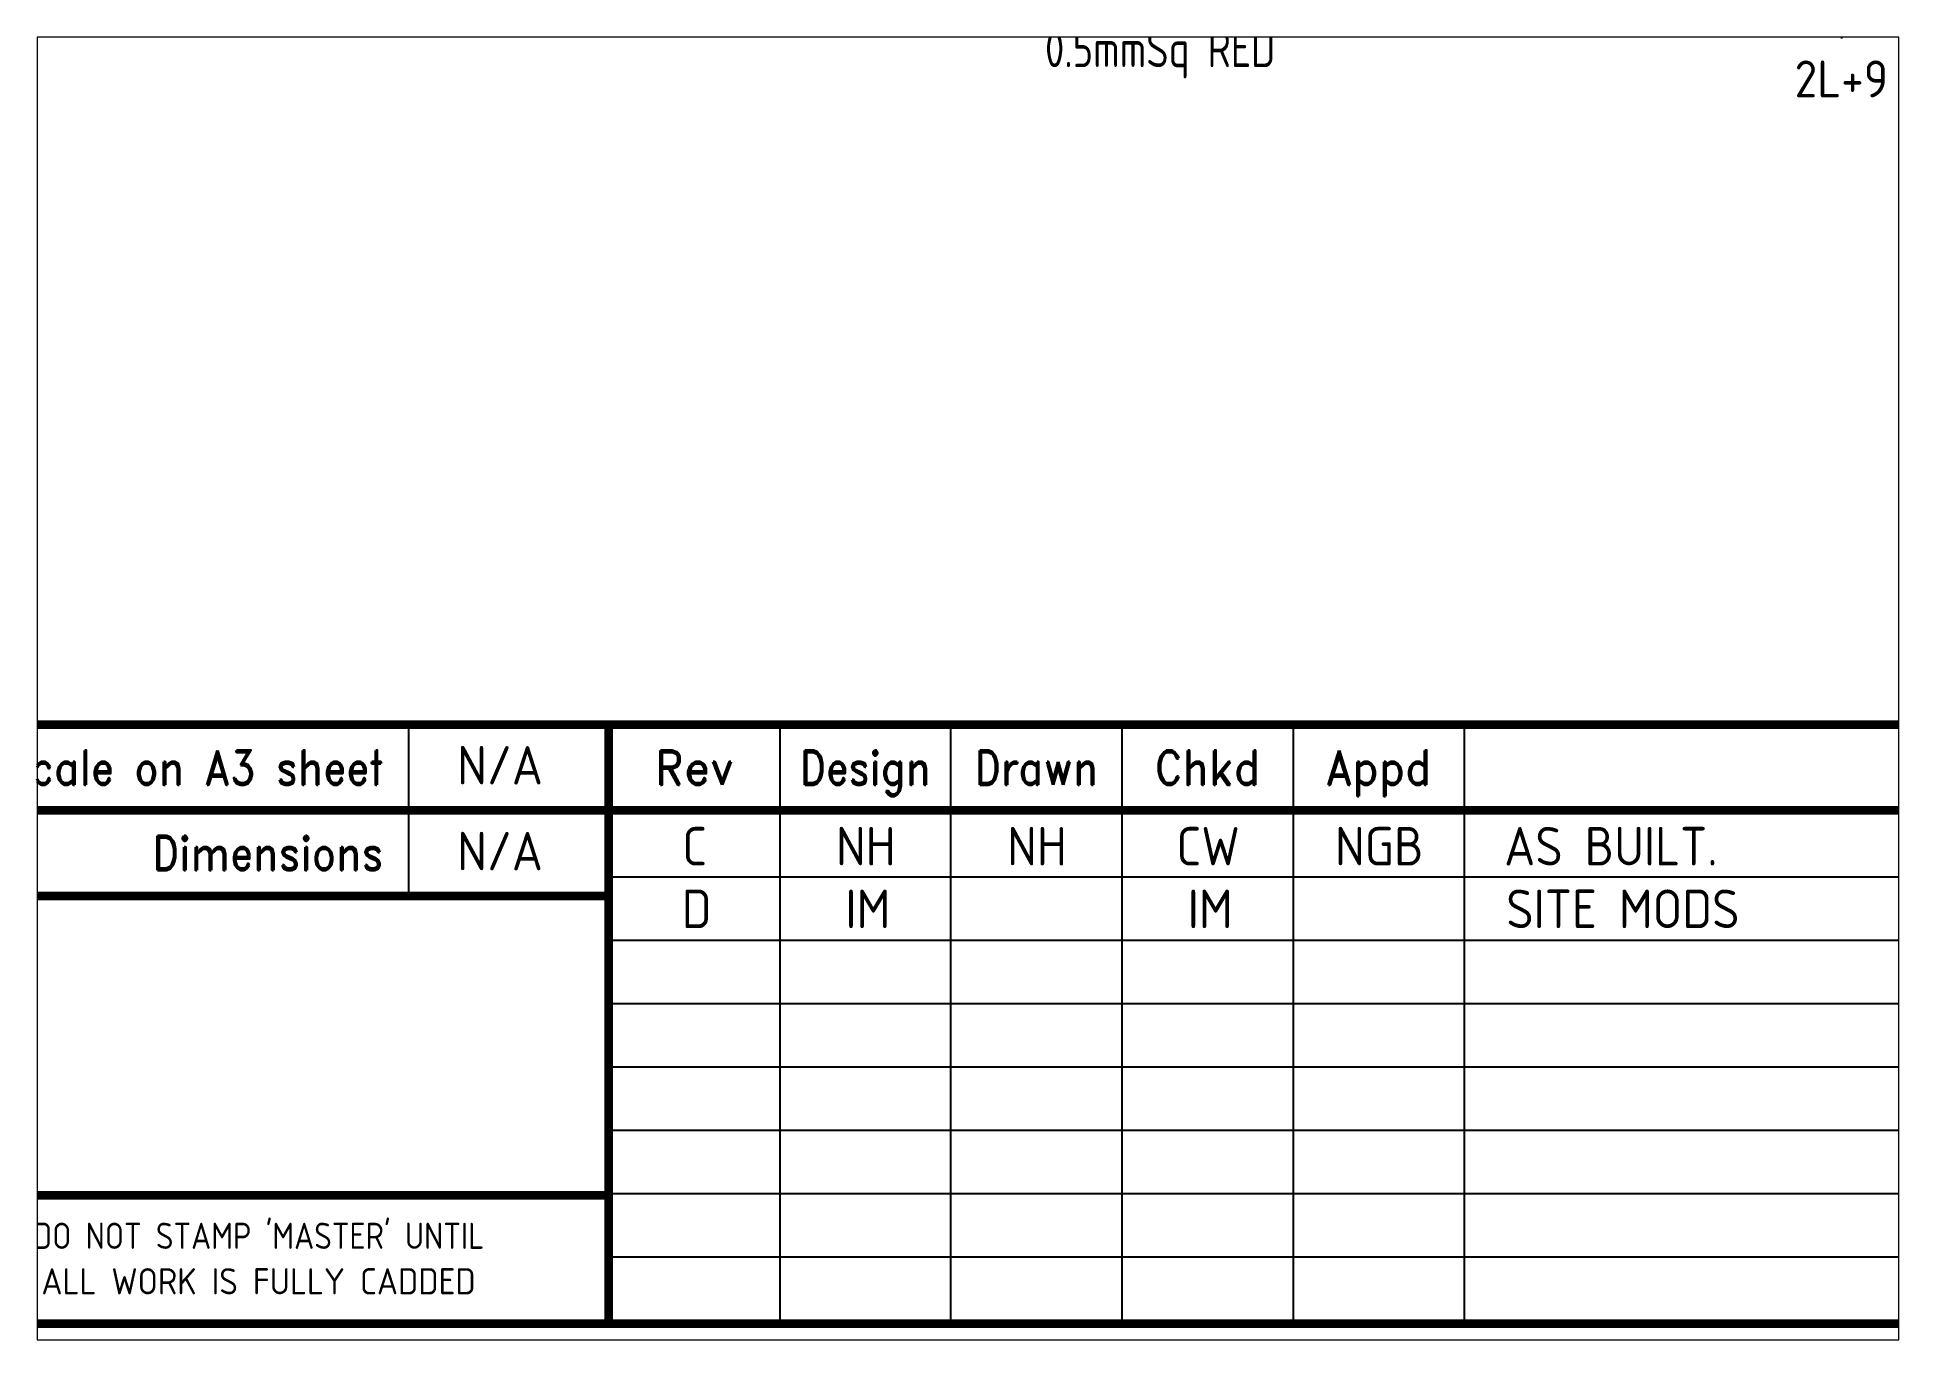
# Paper-space layout 'Layout1' of a CAD drawing. Extents: x 41 to 369, y 29 to 258.
# The model-space entities are those that its viewports show. They can reach past a viewport. Long polylines and large blocks are cut down to what shows.
import ezdxf
from ezdxf.enums import TextEntityAlignment as Align

# ---------------------------------------------------------------- set-up
doc = ezdxf.new("R2010")
doc.units = 0
doc.header["$LTSCALE"] = 0.25
doc.header["$MEASUREMENT"] = 0
for name, color, linetype in [('00-DRG_FRAME', 12, 'CONTINUOUS'), ('01-DRAW', 7, 'CONTINUOUS'), ('051-TEXT', 2, 'CONTINUOUS'), ('117', 7, 'CONTINUOUS')]:
    doc.layers.add(name, color=color, linetype=linetype)
doc.styles.add('ISO', font='iso.shx')
doc.styles.add('ROMAND', font='ROMAND')

# ---------------------------------------------------------------- blocks, each defined once
blk = doc.blocks.new('A3-REVA')
at = {"layer": '051-TEXT', "style": 'ISO'}
for tag, p in [('DESIGNED', (292.01, 31.7)), ('A', (117.73, 27.28)), ('DES', (127.73, 27.28)), ('DRN', (137.73, 27.28)), ('CHKD', (147.73, 27.28)), ('APPD', (157.73, 27.28)), ('DATE', (256, 27.28)), ('DRAWN', (291.72, 26.77)), ('CHECKED', (291.72, 21.89)), ('APPD', (291.65, 16.79)), ('DATE', (291.92, 11.96))]:
    blk.add_attdef(tag, text='', height=2.25, dxfattribs=at).set_placement(p, align=Align.CENTER)
blk.add_attdef('DESCRIPTION', (165.03, 27.28), '', height=2.25, dxfattribs=at)
blk = doc.blocks.new('A3-REVB')
at = {"layer": '051-TEXT', "style": 'ISO'}
for tag, p in [('A', (124.85, -20.36)), ('DES', (134.85, -20.36)), ('DRN', (144.85, -20.36)), ('CHKD', (154.85, -20.36)), ('APPD', (164.85, -20.36)), ('DATE', (263.12, -20.36))]:
    blk.add_attdef(tag, text='', height=2.25, dxfattribs=at).set_placement(p, align=Align.CENTER)
blk.add_attdef('DESCRIPTION', (172.15, -20.36), '', height=2.25, dxfattribs=at)
blk = doc.blocks.new('A3-CONTRACT')
at = {"layer": '051-TEXT', "color": 41, "style": 'ISO'}
for tag, height, p in [('SCALE', 2.25, (106.71, 31.82)), ('DIMS', 2.25, (106.71, 26.8)), ('CONTRACT', 4.5, (344.94, 3.1)), ('CAD-REF', 2.25, (283.73, 1.84))]:
    blk.add_attdef(tag, text='', height=height, dxfattribs=at).set_placement(p, align=Align.CENTER)
for tag, p in [('TITLE_2', (303.86, 17.28)), ('TITLE_3', (303.79, 12.78))]:
    blk.add_attdef(tag, p, '', height=2.25, dxfattribs=at)

msp = doc.modelspace()

# ---------------------------------------------------------------- linework, layer by layer
at = {"layer": '00-DRG_FRAME'}
for p, q in [((101.01, 35.5), (101.01, 25.5)), ((122.7, 35.5), (122.7, 0.5)), ((132.7, 0.5), (132.7, 35.5)), ((142.7, 0.5), (142.7, 35.5)), ((152.7, 35.5), (152.7, 0.5)), ((162.7, 35.5), (162.7, 0.5)), ((265, 26.59), (112.7, 26.59)), ((265, 22.89), (112.7, 22.89)), ((265, 19.19), (112.7, 19.19)), ((265, 15.49), (112.7, 15.49)), ((265, 11.79), (112.7, 11.79)), ((265, 8.09), (112.7, 8.09)), ((265, 4.39), (112.7, 4.39))]:
    msp.add_line(p, q, dxfattribs=at)
at = {"layer": '00-DRG_FRAME', "const_width": 0.5}
msp.add_lwpolyline([(14.5, 0.5), (404.5, 0.5), (404.5, 271.5), (14.5, 271.5)], close=True, dxfattribs=at)
for points in [[(404.5, 35.5), (14.5, 35.5)], [(112.7, 0.5), (112.7, 35.5)], [(265, 30.5), (72.5, 30.5)], [(112.7, 25.5), (72.5, 25.5)], [(112.7, 8), (72.5, 8)]]:
    msp.add_lwpolyline(points, dxfattribs=at)
at = {"layer": '117'}
msp.add_line((184.73, 98.1), (184.73, 75.61), dxfattribs=at)

# ---------------------------------------------------------------- block references
at = {"layer": '00-DRG_FRAME'}
ref = msp.add_blockref('A3-CONTRACT', (-0.35, 0.19), dxfattribs=at)
ref.add_attrib('SCALE', 'N/A', dxfattribs={"layer": '051-TEXT', "color": 41, "height": 2.25, "style": 'ISO'}).set_placement((106.36, 32.01), align=Align.CENTER)
ref.add_attrib('DIMS', 'N/A', dxfattribs={"layer": '051-TEXT', "color": 41, "height": 2.25, "style": 'ISO'}).set_placement((106.36, 26.99), align=Align.CENTER)
ref = msp.add_blockref('A3-REVA', (0, 0), dxfattribs=at)
ref.add_attrib('A', 'C', dxfattribs={"layer": '051-TEXT', "height": 2.25, "style": 'ISO'}).set_placement((117.73, 27.28), align=Align.CENTER)
ref.add_attrib('DES', 'NH', dxfattribs={"layer": '051-TEXT', "height": 2.25, "style": 'ISO'}).set_placement((127.73, 27.28), align=Align.CENTER)
ref.add_attrib('DRN', 'NH', dxfattribs={"layer": '051-TEXT', "height": 2.25, "style": 'ISO'}).set_placement((137.73, 27.28), align=Align.CENTER)
ref.add_attrib('CHKD', 'CW', dxfattribs={"layer": '051-TEXT', "height": 2.25, "style": 'ISO'}).set_placement((147.73, 27.28), align=Align.CENTER)
ref.add_attrib('APPD', 'NGB', dxfattribs={"layer": '051-TEXT', "height": 2.25, "style": 'ISO'}).set_placement((157.73, 27.28), align=Align.CENTER)
ref.add_attrib('DESCRIPTION', 'AS BUILT.', (165.03, 27.28), dxfattribs={"layer": '051-TEXT', "height": 2.25, "style": 'ISO'})
ref = msp.add_blockref('A3-REVB', (-7, 43.98), dxfattribs=at)
ref.add_attrib('A', 'D', dxfattribs={"layer": '051-TEXT', "height": 2.25, "style": 'ISO'}).set_placement((117.85, 23.62), align=Align.CENTER)
ref.add_attrib('DES', 'IM', dxfattribs={"layer": '051-TEXT', "height": 2.25, "style": 'ISO'}).set_placement((127.85, 23.62), align=Align.CENTER)
ref.add_attrib('CHKD', 'IM', dxfattribs={"layer": '051-TEXT', "height": 2.25, "style": 'ISO'}).set_placement((147.85, 23.62), align=Align.CENTER)
ref.add_attrib('DESCRIPTION', 'SITE MODS', (165.15, 23.62), dxfattribs={"layer": '051-TEXT', "height": 2.25, "style": 'ISO'})

# ---------------------------------------------------------------- texts
at = {"layer": '00-DRG_FRAME', "color": 4, "style": 'ROMAND', "width": 0.87}
for s, p in [('Scale on A3 sheet', (99.54, 32)), ('Dimensions', (99.54, 27.01))]:
    msp.add_text(s, height=2, dxfattribs=at).set_placement(p, align=Align.RIGHT)
at = {"layer": '00-DRG_FRAME', "color": 4, "style": 'ROMAND'}
msp.add_text('Rev', height=2, dxfattribs=at).set_placement((117.7, 32), align=Align.CENTER)
for s, width, p in [('Design', 0.85, (127.7, 32)), ('Drawn', 0.85, (137.7, 32)), ('Chkd', 0.9, (147.7, 32)), ('Appd', 0.9, (157.7, 32))]:
    msp.add_text(s, height=2, dxfattribs=dict(at, width=width)).set_placement(p, align=Align.CENTER)
at = {"layer": '00-DRG_FRAME', "color": 3, "style": 'ISO', "width": 0.95}
msp.add_text("DO NOT STAMP 'MASTER' UNTIL", height=1.53, dxfattribs=at).set_placement((92.25, 5.79), align=Align.MIDDLE)
at = {"layer": '00-DRG_FRAME', "color": 3, "style": 'ISO'}
msp.add_text('ALL WORK IS FULLY CADDED', height=1.53, dxfattribs=at).set_placement((92.25, 2.98), align=Align.MIDDLE_CENTER)
at = {"layer": '01-DRAW', "style": 'ISO', "width": 0.85}
msp.add_text('0.5mmSq RED', height=2.16, dxfattribs=at).set_placement((144.93, 73.93), align=Align.CENTER)
at = {"layer": '01-DRAW', "style": 'ISO'}
msp.add_text('2L+9', height=2.16, dxfattribs=at).set_placement((184.73, 72.16), align=Align.CENTER)

psp = doc.layouts.get("Layout1")

# ---------------------------------------------------------------- viewports
at = {"layer": '00-DRG_FRAME'}
psp.add_viewport(center=(205.05, 143.5), size=(328.08, 229.5991), view_center_point=(133.7, 37.62), view_height=76.1155, dxfattribs=at)

doc.saveas('drawing.dxf')
